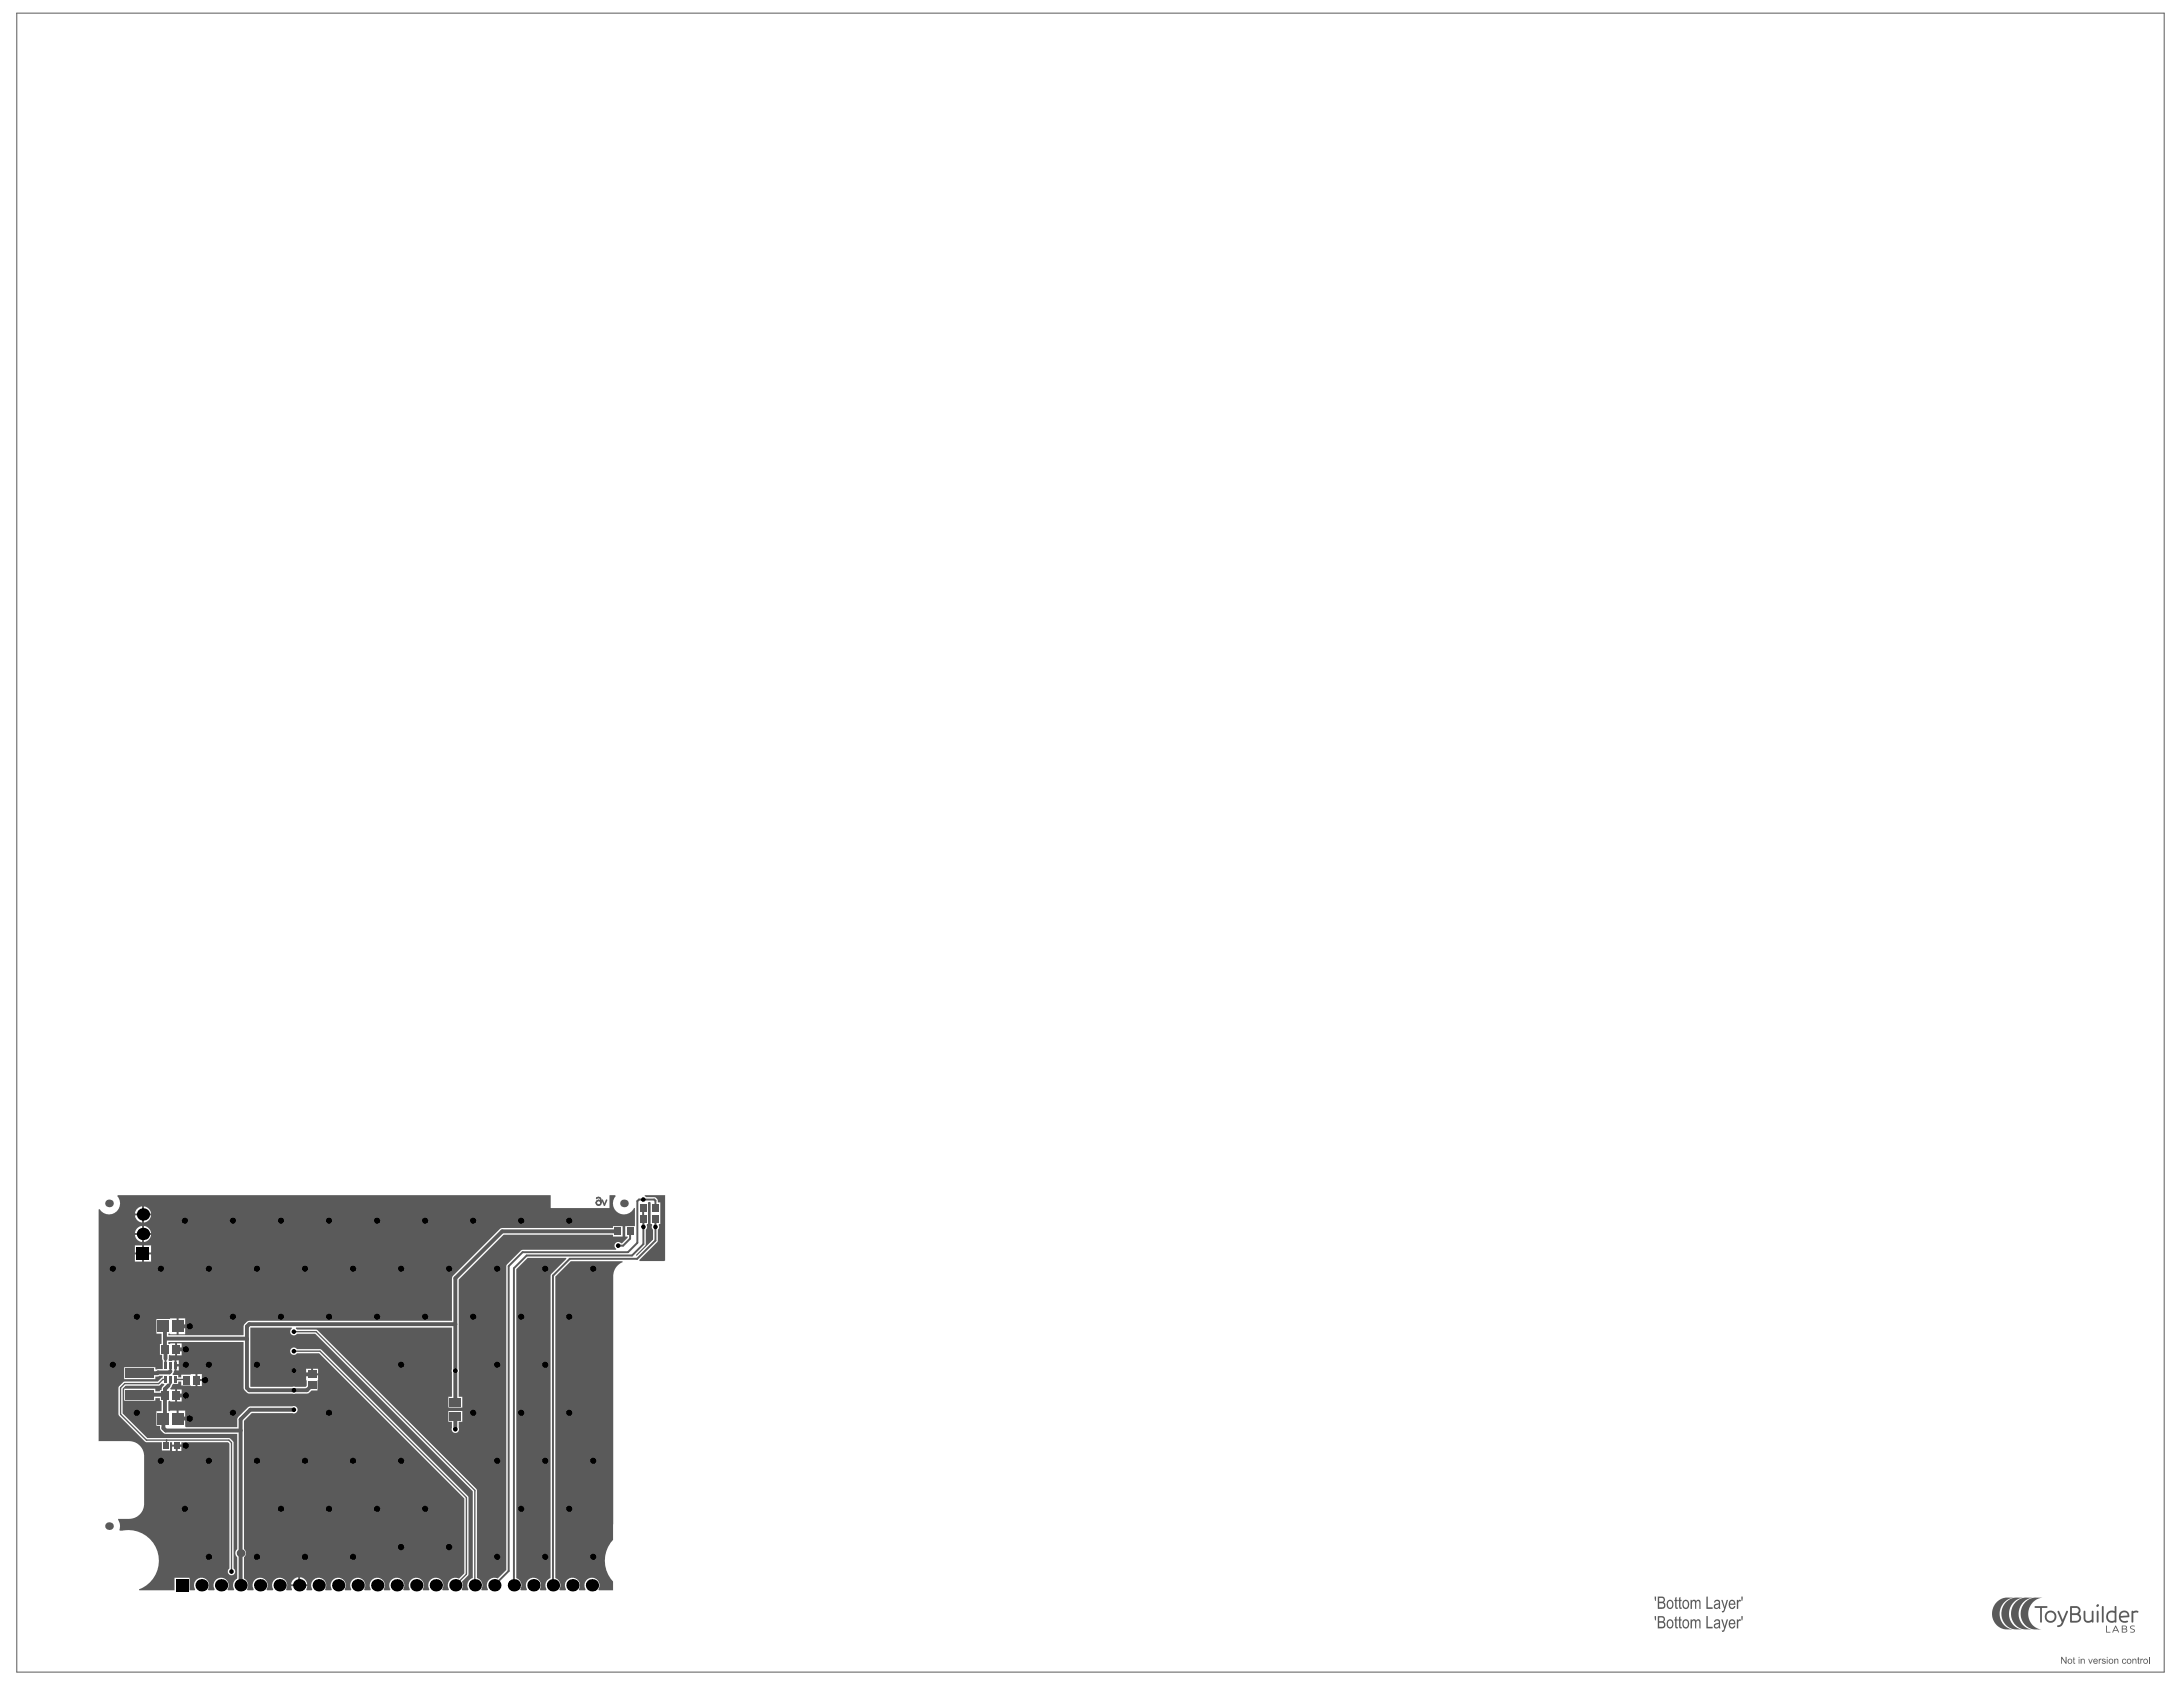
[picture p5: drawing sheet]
<svg xmlns="http://www.w3.org/2000/svg" width="279mm" height="216mm" viewBox="0 0 279 216" stroke-linecap="round" stroke-linejoin="round" font-family="sans-serif">
<g fill="#5a5a5a">
<path d="M255.6 205l.4-.3 .5-.2h1.3l-.7 .1-.6 .5-.4 .6-.2 .8 .1 .7 .4 .7 .5 .4 .8 .2h-1l-.5-.1-.5-.3-.5-.5-.2-.6v-.7l.2-.7z"/>
<path d="M259.2 205l.4-.3 .5-.2h1.3l-.6 .2-.6 .4-.5 .6-.1 .8 .1 .7 .4 .7 .5 .4 .7 .2h-1l-.4-.1-.6-.3-.4-.5-.2-.6-.1-.7 .2-.7z"/>
<path d="M258 205l.4-.3 .5-.2h1.3l-.7 .2-.6 .4-.4 .6-.1 .8 .1 .7 .3 .7 .6 .4 .7 .2h-1l-.5-.1-.5-.3-.4-.5-.3-.6v-.7l.2-.7z"/>
<path d="M256.8 205l.4-.3 .5-.2h1.3l-.7 .2-.6 .4-.4 .6-.2 .8 .1 .7 .4 .7 .6 .4 .7 .2h-1l-.5-.1-.5-.3-.5-.5-.2-.6v-.7l.2-.7z"/>
<path d="M260.4 205.6l1.5-.1a.14 .14 0 0 1 .2 .2 .12 .12 0 0 1-.2 .1h-.6v1.7a.12 .12 0 0 1-.1 .2 .12 .12 0 0 1-.1-.2v-1.7h-.6z"/>
<path d="M272.7 208.1l.2-.1 .3 .1h-.3l-.2 .1 .1 .2 .3 .1a.27 .27 0 0 1 .1 .4 .27 .27 0 0 1-.4 0l-.2-.1h.4l.1-.1-.4-.3z"/>
<path d="M272.8 206.2h.8a.16 .16 0 0 1 0 .2 .16 .16 0 0 1-.2 0l-.4 .1v1a.12 .12 0 0 1-.1 .2 .12 .12 0 0 1-.1-.2z"/>
<path d="M266.7 206.2h.2v.9a.43 .43 0 0 0 .3 .4 .43 .43 0 0 0 .5-.3v-.9a.12 .12 0 0 1 .1-.2 .12 .12 0 0 1 .1 .2v1.3l-.1 .1-.1-.2a.64 .64 0 0 1-1-.4z"/>
<path d="M269 205.6l.2-.1v.2v1.8a.12 .12 0 0 1-.1 .2 .12 .12 0 0 1-.1-.2z"/>
<path d="M263.4 206.2h.1l.5 1.1 .5-1.1h.2l-.7 1.6a.49 .49 0 0 1-.7 .3v-.1l.4-.1 .2-.3-.6-1.3z"/>
<path d="M269.6 208.1h.1v.7h.4v.1h-.5z"/>
<path d="M268.4 206.2h.2v1.3a.12 .12 0 0 1-.1 .2 .12 .12 0 0 1-.1-.2z"/>
<path d="M270.7 208.1h.1l.4 .8-.2-.2h-.4l-.2 .2zM270.8 208.2l-.2 .4h.4z"/>
<path d="M261.7 206.9a.77 .77 0 0 1 1.5 0 .77 .77 0 0 1-1.5 0zM261.9 206.9a.55 .55 0 0 0 1.1 0 .55 .55 0 0 0-1.1 0z"/>
<path d="M269.8 206.3a.84 .84 0 0 1 .8-.1l.1-.6 .1-.1 .1 .1v1.9l-.1 .2-.1-.1a.79 .79 0 0 1-1-.2 .79 .79 0 0 1 .1-1.1zM269.9 206.5a.57 .57 0 0 0 0 .8 .57 .57 0 0 0 .7 .1v-1a.66 .66 0 0 0-.7 .1z"/>
<path d="M265 205.6l.7-.1a.56 .56 0 0 1 .6 .4 .56 .56 0 0 1-.2 .7 .6 .6 0 0 1 .2 .6 .6 .6 0 0 1-.6 .5l-.7-.1zM265.2 205.8v.7h.5a.34 .34 0 0 0 .4-.4 .34 .34 0 0 0-.4-.3zM265.2 206.7v.7h.5a.37 .37 0 0 0 .4-.3 .37 .37 0 0 0-.4-.4z"/>
<path d="M271.6 208.1l.4-.1a.24 .24 0 0 1 .2 .2 .24 .24 0 0 1-.1 .3 .25 .25 0 0 1 .2 .3 .25 .25 0 0 1-.3 .1h-.4zM271.7 208.1v.3h.3l.1-.1-.1-.2zM271.7 208.5v.3h.3a.16 .16 0 0 0 .2-.1 .16 .16 0 0 0-.2-.2z"/>
<path d="M271.4 206.3a.63 .63 0 0 1 .8-.1 .63 .63 0 0 1 .3 .8h-1.1a.59 .59 0 0 0 .9 .4 .14 .14 0 0 1 0 .2 .14 .14 0 0 1-.1 .1 .79 .79 0 0 1-.9-.4 .79 .79 0 0 1 .1-1zM271.5 206.5l-.1 .3h.9a.44 .44 0 0 0-.3-.5 .44 .44 0 0 0-.5 .2z"/>
<circle cx="268.5" cy="205.5" r=".18"/>
</g>
<path d="M2.1 1.7h274.9v212.3h-274.9z" fill="none" stroke="#5a5a5a" stroke-width=".13"/>
<g fill="#5a5a5a">
<path d="M263.8 212h.1l.5 .7v-.7h.1v.9h-.1l-.5-.7v.7h-.1z"/>
<path d="M265.4 212.1h.1v.2h.1v.1h-.1v.4h.1l-.1 .1h-.1v-.5h-.1z"/>
<path d="M266.3 212.3l.1 .1 .2-.1a.23 .23 0 0 1 .2 .2v.4h-.1v-.4a.15 .15 0 0 0-.1-.1 .15 .15 0 0 0-.2 .2v.3h-.1z"/>
<path d="M267.3 212.3h.1l.1 .5 .2-.5h.1l-.2 .6h-.1z"/>
<path d="M268.6 212.3h.1v.1l.2-.1v.1a.14 .14 0 0 0-.1 0 .14 .14 0 0 0-.1 .2v.3h-.1z"/>
<path d="M269.1 212.3h.3l.1 .1h-.1a.13 .13 0 0 0-.2-.1 .13 .13 0 0 0-.1 .2 .13 .13 0 0 0 .2 0v.1a.21 .21 0 0 1 .2 .3 .21 .21 0 0 1-.4 0l-.1-.2 .2 .1a.11 .11 0 0 0 .2 0 .11 .11 0 0 0-.1-.1l-.3-.2z"/>
<path d="M270.6 212.3l.1 .1 .2-.1a.23 .23 0 0 1 .2 .2v.4h-.1v-.4a.15 .15 0 0 0-.1-.1 .15 .15 0 0 0-.2 .2v.3h-.1z"/>
<path d="M271.7 212.3h.3l.1 .2h-.1v-.1a.22 .22 0 0 0-.3 .2 .22 .22 0 0 0 .3 .2l.1-.1-.2 .2-.3-.1v-.3z"/>
<path d="M272.9 212.3l.1 .1 .3-.1 .1 .1v.5h-.1v-.4a.14 .14 0 0 0-.1-.1 .14 .14 0 0 0-.2 .1v.4h-.1z"/>
<path d="M273.6 212.1h.1v.2h.1l-.1 .1v.4h.1v.1l-.2-.1v-.4h-.1z"/>
<path d="M273.9 212.3h.1v.1l.2-.1h.1l-.1 .1a.14 .14 0 0 0-.1 0 .14 .14 0 0 0-.1 .2v.3h-.1z"/>
<path d="M275 212h.1v.9h-.1z"/>
<path d="M211.8 204.3h.2l-.1 .6h-.1z"/>
<path d="M214.4 204.5l.2-.1v.4h.1v.1h-.1v.8h.1l.1 .2h-.1a.25 .25 0 0 1-.3-.3v-.7h-.1z"/>
<path d="M214.9 204.5l.2-.1v.4h.1v.1h-.1v.8h.1l.1 .2h-.1a.24 .24 0 0 1-.3-.1 .24 .24 0 0 1 0-.2v-.7h-.1z"/>
<path d="M216.4 204.8h.1l.1 .1 .1-.1 .2-.1 .2 .2 .1-.1h.3l.2 .2v.9h-.2v-.7a.22 .22 0 0 0-.2-.3 .22 .22 0 0 0-.2 .3v.7h-.1l-.1-.8a.21 .21 0 0 0-.3-.2 .21 .21 0 0 0 0 .4v.6h-.2z"/>
<path d="M218.4 204.3h.2v1.4h.6v.2h-.8z"/>
<path d="M220.3 204.8h.2l.2 .9 .3-.9h.2l-.5 1.5-.3 .1v-.2a.23 .23 0 0 0 .3-.3z"/>
<path d="M222.3 204.8h.1v.1a.22 .22 0 0 1 .2-.2 .22 .22 0 0 1 .2 .1v.2a.23 .23 0 0 0-.3 0 .23 .23 0 0 0 0 .3v.6h-.2z"/>
<path d="M222.9 204.3h.1v.6h-.1z"/>
<path d="M211.8 206.8h.2l-.1 .6h-.1z"/>
<path d="M214.4 207l.2-.1v.4h.1v.1h-.1v.8h.1l.1 .2h-.1a.25 .25 0 0 1-.3-.4v-.6h-.1z"/>
<path d="M214.9 207l.2-.1v.4h.1v.1h-.1v.8h.1l.1 .2h-.1a.24 .24 0 0 1-.3-.1 .24 .24 0 0 1 0-.3v-.6h-.1z"/>
<path d="M216.4 207.3h.1l.1 .1 .1-.1 .2-.1 .2 .2 .1-.1h.3l.2 .2v.9h-.2v-.7a.22 .22 0 0 0-.2-.3 .22 .22 0 0 0-.2 .3v.7h-.1l-.1-.8a.21 .21 0 0 0-.3-.2 .21 .21 0 0 0 0 .4v.6h-.2z"/>
<path d="M218.4 206.8h.2v1.4h.6v.2h-.8z"/>
<path d="M220.3 207.3h.2l.2 .9 .3-.9h.2l-.5 1.4-.3 .1v-.2a.23 .23 0 0 0 .3-.2z"/>
<path d="M222.3 207.3h.1v.1a.22 .22 0 0 1 .2-.2 .22 .22 0 0 1 .2 .1v.2a.23 .23 0 0 0-.3 0 .23 .23 0 0 0 0 .3v.6h-.2z"/>
<path d="M222.9 206.8h.1v.6h-.1z"/>
<path d="M82.5 153h2.6v8.3l-.1 .1h-3.1l-.1-.1 2.4-2.4v-1.5a.45 .45 0 0 0 .1-.6l.1-.2h.1v-2.7h-.3a.57 .57 0 0 0-.5-.7h-1l-.2-.1z"/>
<path d="M82.9 153.9l.1-.1 .3 .1v2.7h.1l.1 .2a.45 .45 0 0 0 .1 .6v1.2l-2.1 2.1-.1-.1 1.2-1.3 .1-1.9a.45 .45 0 0 0 .1-.6l.1-.2z"/>
<path d="M71.1 163.4l2-2h6.6v.1a1.91 1.91 0 0 0-1.2 1.8v33.8a3.9 3.9 0 0 0 0 5.3v1.1h-1.8l-.1-.1a.97 .97 0 0 0-.8-1.5 .97 .97 0 0 0-.8 1.5l-.1 .1h-.7l-.1-.1a.97 .97 0 0 0-.8-1.5 .97 .97 0 0 0-.8 1.5l-.1 .1h-.7l-.1-.1a.95 .95 0 0 0-.5-1.4z"/>
<path d="M66.1 162.4l1.4-1.4h4.9l.1 .1-1.9 1.9-.1 .3v38.7a.95 .95 0 0 0-.5 1.4l-.1 .1h-.7l-.1-.1a.97 .97 0 0 0-.8-1.5 .97 .97 0 0 0-.8 1.5l-.1 .1h-.7l-.1-.1a.95 .95 0 0 0-.5-1.4z"/>
<path d="M264.7 212.6a.22 .22 0 0 0 .4 0 .22 .22 0 0 0-.4 0zM264.6 212.6a.35 .35 0 0 1 .7 0 .35 .35 0 0 1-.7 0z"/>
<path d="M266 212h.1v.2h-.1zM266 212.3h.1v.6h-.1z"/>
<path d="M268.1 212.4l-.1 .1h.4a.17 .17 0 0 0-.1-.1 .17 .17 0 0 0-.2 0zM268 212.3h.3l.1 .1 .1 .2h-.5l.1 .2 .4-.1-.1 .2h-.2l-.2-.1-.1-.2z"/>
<path d="M269.6 212h.1v.2h-.1zM269.6 212.3h.1v.6h-.1z"/>
<path d="M270 212.6a.22 .22 0 0 0 .4 0 .22 .22 0 0 0-.4 0zM269.9 212.6a.33 .33 0 0 1 .6 0 .33 .33 0 0 1-.6 0z"/>
<path d="M272.3 212.6a.22 .22 0 0 0 .4 0 .22 .22 0 0 0-.4 0zM272.2 212.6a.33 .33 0 0 1 .6 0 .33 .33 0 0 1-.6 0z"/>
<path d="M274.5 212.4l-.1 .3a.21 .21 0 0 0 .3 0 .21 .21 0 0 0 .1-.2 .21 .21 0 0 0-.3-.1zM274.3 212.6a.32 .32 0 0 1 .6 0 .32 .32 0 0 1-.6 0z"/>
<path d="M212.4 204.5v.5l.5-.1v-.2l-.1-.2zM212.4 205.2v.5h.3a.26 .26 0 0 0 .3-.3 .26 .26 0 0 0-.3-.2zM212.2 204.3l.7 .1 .2 .3v.2a.15 .15 0 0 0-.1 .2 .15 .15 0 0 0 .1 .1l.1 .4-.2 .3h-.8z"/>
<path d="M213.6 205l-.1 .5 .1 .2 .2 .1 .2-.2v-.5l-.2-.2zM213.4 204.9l.4-.2 .3 .2 .1 .6-.3 .4h-.3l-.2-.3-.1-.3z"/>
<path d="M215.6 205l-.1 .2v.3l.2 .3h.1l.2-.2v-.4l-.2-.3zM215.4 204.9l.3-.2 .4 .2 .1 .5-.1 .4-.2 .1h-.2l-.3-.1-.1-.3z"/>
<path d="M219.5 205.5a.23 .23 0 0 0 .3 .3 .23 .23 0 0 0 .2-.3v-.2zM219.5 204.8l.2-.1a.33 .33 0 0 1 .4 .5l.1 .7h-.2v-.1l-.3 .1h-.2l-.1-.4 .1-.2h.2a.21 .21 0 0 0 .2-.1 .21 .21 0 0 0 .1-.2l-.4-.1-.1 .2h-.1z"/>
<path d="M221.5 205l-.1 .2h.5l-.1-.3zM221.4 204.9l.2-.2 .2 .1 .2 .1 .1 .2v.3h-.7l.2 .3a.27 .27 0 0 0 .3-.2l.2 .1-.3 .3h-.2l-.3-.1-.1-.6z"/>
<path d="M212.4 207v.5l.5-.1v-.2l-.1-.2zM212.4 207.7v.5h.3a.26 .26 0 0 0 .3-.3 .26 .26 0 0 0-.3-.2zM212.2 206.8l.7 .1 .2 .3v.2a.15 .15 0 0 0-.1 .2 .15 .15 0 0 0 .1 .1l.1 .4-.2 .2-.8 .1z"/>
<path d="M213.6 207.5l-.1 .5 .1 .2 .2 .1 .2-.3v-.4l-.2-.2zM213.4 207.4l.4-.2 .3 .2 .1 .6-.3 .4h-.3l-.2-.3-.1-.3z"/>
<path d="M215.6 207.5l-.1 .2v.3l.2 .2 .1 .1 .2-.2v-.4l-.2-.3zM215.4 207.4l.3-.2 .4 .2 .1 .5-.1 .3-.2 .2h-.2l-.3-.1-.1-.3z"/>
<path d="M219.5 207.9v.1a.23 .23 0 0 0 .3 .3 .23 .23 0 0 0 .2-.3v-.2zM219.5 207.3l.2-.1a.33 .33 0 0 1 .4 .5l.1 .7h-.2v-.2l-.3 .2h-.2l-.1-.4 .1-.2h.2a.21 .21 0 0 0 .2-.1 .21 .21 0 0 0 .1-.2l-.4-.1-.1 .2h-.1z"/>
<path d="M221.5 207.5l-.1 .2h.5l-.1-.3zM221.4 207.4l.2-.2 .2 .1 .2 .1 .1 .2v.3h-.7l.2 .3a.27 .27 0 0 0 .3-.2l.2 .1-.3 .3h-.2l-.3-.2-.1-.5z"/>
<path d="M12.6 154.8l.1-.1 .3 .3a1.41 1.41 0 0 0 1.9 0 1.41 1.41 0 0 0 .1-1.9l.1-.1h55.4v1.6h7.5v-1.6h.7l.1 .1-.2 .2a1.41 1.41 0 0 0 .6 2 1.41 1.41 0 0 0 1.9-.7h.2v2.3h-1.3v1.4h.3v.1l-.7 .7h-.1a.47 .47 0 0 0-.7 0 .47 .47 0 0 0 .1 .7v.1h-12l-.2 .1-1.9 1.9v39l-1.1 1.1h-.1a.96 .96 0 0 0-1.1 .3 .96 .96 0 0 0 0 1.1l-.1 .1h-.7l-.1-.1 .1-.1a.96 .96 0 0 0-.7-1.3v-11.3v-.1l-20.4-20.4h-.1h-2.5l-.1-.2v-.1h19.9v8.9h-.4v1.3h1.8v-1.3h-.5v-15l5.8-5.8h14v.3h1.2v-1.4h-1.2v.3h-14.4l-6.2 6.2-.1 5.6h-25.9a.96 .96 0 0 0-.7 .8v1.1h-9.7v-.2l1.1 .1v-2.1l-2.6 .1v1.9h.7v1.3h-.2v1.4h.3v.5l.1 .2-.1 1.1-.8 .1-.1-.1v-.2h-4v1.5h4v-.3l.5-.1h.4v.2l-.6 .5h-4.3l-.7 .6v.2v3.4v.2l3.4 3.4h2.1v1h1.1v-1h.2v.3h1.2v-.3h6l.2 .2v15.9a.48 .48 0 0 0-.1 .7 .48 .48 0 0 0 .7 0 .48 .48 0 0 0-.1-.7v-16.2l-.6-.5h-10.4l-3.2-3.1v-3.2l.4-.4h4.2l.4-.3 .3 .1v.1l-.3 .4v.3h-.2v.2h-.6v-.4h-4v1.6h4v-.4h.6v.4h.2v1.3h-.7v1.9h.5a.92 .92 0 0 0 .7 1h9.2v14.8l-.3 .4 .1 .3 .2 .3v2.7a.95 .95 0 0 0-.4 1.4l-.1 .1h-.7l-.1-.1 .1-.1a.97 .97 0 0 0-1-1.4 .97 .97 0 0 0-.7 1.5l-.1 .1h-.7l-.1-.1 .1-.1a.97 .97 0 0 0-1-1.4 .97 .97 0 0 0-.7 1.5l-.1 .1h-.6v-1.6h-2v1.6h-4.5v-.1l.4-.2a3.9 3.9 0 0 0 1.9-4.7 3.9 3.9 0 0 0-4.4-2.6h-.4v-.1a1.32 1.32 0 0 0-.2-1.3l.1-.1h1.3a1.92 1.92 0 0 0 1.9-1.9v-6.2a1.92 1.92 0 0 0-1.9-1.9h-3.9zM18.4 154.4v.9h.9a1.04 1.04 0 0 0-.9-.9zM17.5 154.8l-.2 .5h.9v-.9l-.3 .1zM18.4 155.5v1a1.04 1.04 0 0 0 .9-1zM17.3 155.5v.1a1.04 1.04 0 0 0 .9 .9v-1zM18.4 156.9v.9h.9a1.04 1.04 0 0 0-.9-.9zM17.5 157.3l-.2 .5h.9v-.9l-.3 .1zM18.4 158v1a1.04 1.04 0 0 0 .9-1zM17.3 158v.1a1.04 1.04 0 0 0 .9 .9v-1zM18.4 159.4v.9h.9v-.9zM17.3 159.4v.9h.9v-.9zM18.4 160.5v1h.9v-1zM17.3 160.5v1h.9v-1zM22.9 168.7v.9h.8v-.9zM22.9 169.9v.9h.8v-.9zM57.4 180.6v1.4h.4v.7a.47 .47 0 0 0 .5 .7 .47 .47 0 0 0 .4-.7v-.7h.5v-1.4zM22.7 185.1v.6h.5v-.6zM22 185.1v.6h.5v-.6z"/>
<path d="M21.5 171.7h9.7v5.9a.96 .96 0 0 0 .7 .8h7.4l.3-.2 .3-.2h.7l.1-2h-1.5l.1 1.3-.2 .2-7.1-.1v-7.5h5.3v.1a.48 .48 0 0 0 0 .8 .48 .48 0 0 0 .7-.1h2.3l20.2 20.2v11.1h-.1a.96 .96 0 0 0-.4 1.4l-.1 .1h-.7l-.1-.1 .1-.1a.92 .92 0 0 0-.1-.9l.8-.7 .1-.2v-9.8l-.1-.2-18.8-18.8h-.1h-3a.48 .48 0 0 0-.7-.1 .48 .48 0 0 0 0 .7 .48 .48 0 0 0 .7-.1h2.8l18.6 18.6v9.6l-.7 .6a.96 .96 0 0 0-1.1 .2 .96 .96 0 0 0-.1 1.2l-.1 .1h-.7l-.1-.1 .1-.1a.97 .97 0 0 0-1-1.4 .97 .97 0 0 0-.7 1.5l-.1 .1h-.7l-.1-.1 .1-.1a.97 .97 0 0 0-1-1.4 .97 .97 0 0 0-.7 1.5l-.1 .1h-.7l-.1-.1 .1-.1a.97 .97 0 0 0-1-1.4 .97 .97 0 0 0-.7 1.5l-.1 .1h-.7l-.1-.1 .1-.1a.97 .97 0 0 0-1-1.4 .97 .97 0 0 0-.7 1.5l-.1 .1h-.7l-.1-.1 .1-.1a.97 .97 0 0 0-1-1.4 .97 .97 0 0 0-.7 1.5l-.1 .1h-.7l-.1-.1 .1-.1a.97 .97 0 0 0-1-1.4 .97 .97 0 0 0-.7 1.5l-.1 .1h-.7l-.1-.1 .1-.1a.97 .97 0 0 0-1-1.4 .97 .97 0 0 0-.7 1.5l-.1 .1h-.6l-.1-.1 .1-.4h-2l.1 .4-.1 .1h-.6l-.1-.1 .1-.1a.97 .97 0 0 0-1-1.4 .97 .97 0 0 0-.7 1.5l-.1 .1h-.7l-.1-.1 .1-.1a.97 .97 0 0 0-1-1.4 .97 .97 0 0 0-.7 1.5l-.1 .1h-.7l-.1-.1 .1-.1a.96 .96 0 0 0-.5-1.3v-2.7l.3-.4-.1-.4-.2-.2v-16.5l1-.9h5.2a.47 .47 0 0 0 .7-.5 .47 .47 0 0 0-.7-.4h-5.5l-1.5 1.5v1.1h-6.6h-.1v-.9h-1v-.2h-.1v-1l-1.1 .1v-1.2l.1-.1 .8 .1v-1.6h-.6v-.1l.3-.6h.7v-.3h.4v.5l1.8 .1v-1.5h-1.8v.4h-.4v-.3h-.7v-.2l.2-.4v-1.3l-.7 .1v-.1l.1-.7 .7 .1v-1.6l-.9 .1zM22.7 171.9v.7h.6v-.7zM22.7 172.8v.7h.6v-.7zM22.6 174.1v.5h.3v-.5zM22.6 174.9v.5h.3v-.5zM40.1 175.2v.6h.6v-.6zM39.2 175.2v.6h.6v-.6zM25.3 175.9v.6h.5v-.6zM25.3 176.7v.7h.5v-.7zM22.7 177.8v.7h.6v-.7zM22.7 178.7v.7h.6v-.7zM22.9 180.5v.9h.8v-.9zM38.4 201.8v1l.9-.1a1.04 1.04 0 0 0-.9-.9zM37.5 202.2l-.2 .6h.9v-1l-.3 .1z"/>
</g>
<path d="M80.6 157.6v.9l-.9 .9h-.6M82.3 154.6v2.4l.1 .1M82.3 157.2v2l-1.4 1.5h-13.5l-1.6 1.6v40.6M83.9 156v2.8l-2.3 2.3h-8.7l-2.1 2.2v39.6M83.9 154.6v-.9l-.2-.2h-1.9l-.2 .2v5.4l-1.2 1.2h-13.5l-1.8 1.7v39.1l-1.8 1.8M23.1 174.7h-.6M25 176.6h1.2M26.2 176.6h.1M22.5 185h1.3" fill="none" stroke="#5a5a5a" stroke-width=".25"/>
<path d="M79.1 157.6h-14.8l-6 6v16M23.8 174.7h-.7M37.6 175.4h.8l.5 .5h1M39.9 177.3l-.6 .6h-7.4M58.3 169.5h-26.4l-.3 .3v1.6M20.9 181.5v1.3l.3 .3h9.6M30.8 181.7v17.1M32 180.4h5.6" fill="none" stroke="#5a5a5a" stroke-width=".5"/>
<path d="M21.2 176.5h-.4l-.5 .6h-4.3l-.6 .5v3.4l3.3 3.3h10.6l.3 .3v16.5M37.6 172.9h3.4l18.7 18.8v9.8l-1.4 1.4M37.6 170.4h2.9M21.3 184.3v.7" fill="none" stroke="#5a5a5a" stroke-width=".17"/>
<circle cx="37.6" cy="177.9" r=".25" fill="#5a5a5a"/>
<path d="M17.9 178.5h3.1l.1 .1M20.9 169.7l.2 .2 .1 4M21.1 171.3h10.4l.1 .1v6.2l.3 .3M21.6 177.3l-.5 .5v3.5M21.8 175.5l-.1 .1h-1.5l-.1 .1h-2.2M22.5 178.6h1.3M22.5 172.7h1.3M22.7 169.7h1.6M22.7 181.5h1.6M30.8 198.8v4.1M32 180.4l-1.2 1.3M58.3 181.1v1.8" fill="none" stroke="#5a5a5a" stroke-width=".5"/>
<path d="M22.5 176.5h1.3l.1 .1M40.5 170.4l20.3 20.3v12.2" fill="none" stroke="#5a5a5a" stroke-width=".17"/>
<path d="M21.2 173.9v.8M21.8 174.7v.8M21.8 176.5v.6l-.2 .2M21.1 181.3l-.2 .2" fill="none" stroke="#5a5a5a" stroke-width=".25"/>
<g fill="none" stroke="#5a5a5a" stroke-width=".2">
<path d="M76.4 153.4a.29 .29 0 0 1 .4-.1l.1 .6M77.1 153.6l.3 .6 .2-.6"/>
<circle cx="76.6" cy="153.9" r=".31"/>
</g>
<g fill="#000">
<circle cx="18.3" cy="157.9" r=".79"/>
<circle cx="18.3" cy="155.4" r=".79"/>
<circle cx="23.7" cy="156.2" r=".39"/>
<circle cx="29.8" cy="156.2" r=".39"/>
<circle cx="36" cy="156.2" r=".39"/>
<circle cx="42.1" cy="156.2" r=".39"/>
<circle cx="48.3" cy="156.2" r=".39"/>
<circle cx="54.4" cy="156.2" r=".39"/>
<circle cx="60.6" cy="156.2" r=".39"/>
<circle cx="66.7" cy="156.2" r=".39"/>
<circle cx="72.9" cy="156.2" r=".39"/>
<circle cx="79.1" cy="159.4" r=".3"/>
<circle cx="82.3" cy="153.5" r=".3"/>
<circle cx="82.3" cy="157" r=".3"/>
<circle cx="83.9" cy="157" r=".3"/>
<circle cx="14.4" cy="162.4" r=".39"/>
<circle cx="14.4" cy="174.7" r=".39"/>
<circle cx="17.5" cy="168.5" r=".39"/>
<circle cx="20.6" cy="162.4" r=".39"/>
<circle cx="23.8" cy="172.7" r=".39"/>
<circle cx="23.8" cy="178.6" r=".39"/>
<circle cx="23.8" cy="174.7" r=".39"/>
<circle cx="24.3" cy="169.7" r=".39"/>
<circle cx="26.2" cy="176.6" r=".39"/>
<circle cx="26.7" cy="162.4" r=".39"/>
<circle cx="26.7" cy="174.7" r=".39"/>
<circle cx="29.8" cy="168.5" r=".39"/>
<circle cx="32.9" cy="162.4" r=".39"/>
<circle cx="32.9" cy="174.7" r=".39"/>
<circle cx="36" cy="168.5" r=".39"/>
<circle cx="37.6" cy="175.4" r=".3"/>
<circle cx="37.6" cy="172.9" r=".3"/>
<circle cx="37.6" cy="170.4" r=".3"/>
<circle cx="37.6" cy="177.9" r=".3"/>
<circle cx="39" cy="162.4" r=".39"/>
<circle cx="42.1" cy="168.5" r=".39"/>
<circle cx="45.2" cy="162.4" r=".39"/>
<circle cx="48.3" cy="168.5" r=".39"/>
<circle cx="51.3" cy="162.4" r=".39"/>
<circle cx="51.3" cy="174.7" r=".39"/>
<circle cx="54.4" cy="168.5" r=".39"/>
<circle cx="57.5" cy="162.4" r=".39"/>
<circle cx="58.3" cy="175.4" r=".3"/>
<circle cx="60.6" cy="168.5" r=".39"/>
<circle cx="63.6" cy="162.4" r=".39"/>
<circle cx="63.6" cy="174.7" r=".39"/>
<circle cx="66.7" cy="168.5" r=".39"/>
<circle cx="69.8" cy="162.4" r=".39"/>
<circle cx="69.8" cy="174.7" r=".39"/>
<circle cx="72.9" cy="168.5" r=".39"/>
<circle cx="75.9" cy="162.4" r=".39"/>
<circle cx="17.5" cy="180.8" r=".39"/>
<circle cx="20.6" cy="187" r=".39"/>
<circle cx="23.7" cy="193.1" r=".39"/>
<circle cx="23.8" cy="185" r=".39"/>
<circle cx="24.3" cy="181.5" r=".39"/>
<circle cx="26.7" cy="199.2" r=".39"/>
<circle cx="26.7" cy="187" r=".39"/>
<circle cx="29.8" cy="180.8" r=".39"/>
<circle cx="32.9" cy="199.2" r=".39"/>
<circle cx="32.9" cy="187" r=".39"/>
<circle cx="36" cy="193.1" r=".39"/>
<circle cx="37.6" cy="180.4" r=".3"/>
<circle cx="39" cy="199.2" r=".39"/>
<circle cx="39" cy="187" r=".39"/>
<circle cx="42.1" cy="180.8" r=".39"/>
<circle cx="42.1" cy="193.1" r=".39"/>
<circle cx="45.2" cy="199.2" r=".39"/>
<circle cx="45.2" cy="187" r=".39"/>
<circle cx="48.3" cy="193.1" r=".39"/>
<circle cx="51.3" cy="198" r=".39"/>
<circle cx="51.3" cy="187" r=".39"/>
<circle cx="54.4" cy="193.1" r=".39"/>
<circle cx="57.5" cy="198" r=".39"/>
<circle cx="58.3" cy="182.9" r=".3"/>
<circle cx="60.6" cy="180.8" r=".39"/>
<circle cx="63.6" cy="199.2" r=".39"/>
<circle cx="63.6" cy="187" r=".39"/>
<circle cx="66.7" cy="180.8" r=".39"/>
<circle cx="66.7" cy="193.1" r=".39"/>
<circle cx="69.8" cy="199.2" r=".39"/>
<circle cx="69.8" cy="187" r=".39"/>
<circle cx="72.9" cy="180.8" r=".39"/>
<circle cx="72.9" cy="193.1" r=".39"/>
<circle cx="75.9" cy="199.2" r=".39"/>
<circle cx="75.9" cy="187" r=".39"/>
<circle cx="25.8" cy="202.9" r=".79"/>
<circle cx="28.3" cy="202.9" r=".79"/>
<circle cx="29.6" cy="201.1" r=".3"/>
<circle cx="30.8" cy="202.9" r=".79"/>
<circle cx="33.3" cy="202.9" r=".79"/>
<circle cx="35.8" cy="202.9" r=".79"/>
<circle cx="38.3" cy="202.9" r=".79"/>
<circle cx="40.8" cy="202.9" r=".79"/>
<circle cx="43.3" cy="202.9" r=".79"/>
<circle cx="45.8" cy="202.9" r=".79"/>
<circle cx="48.3" cy="202.9" r=".79"/>
<circle cx="50.8" cy="202.9" r=".79"/>
<circle cx="53.3" cy="202.9" r=".79"/>
<circle cx="55.8" cy="202.9" r=".79"/>
<circle cx="58.3" cy="202.9" r=".79"/>
<circle cx="60.8" cy="202.9" r=".79"/>
<circle cx="63.3" cy="202.9" r=".79"/>
<circle cx="65.8" cy="202.9" r=".79"/>
<circle cx="68.3" cy="202.9" r=".79"/>
<circle cx="70.8" cy="202.9" r=".79"/>
<circle cx="73.3" cy="202.9" r=".79"/>
<circle cx="75.8" cy="202.9" r=".79"/>
</g>
<g fill="#000">
<path d="M17.5 159.6h1.6v1.6h-1.6z" fill-rule="evenodd"/>
<path d="M22.5 202.1h1.6v1.6h-1.6z" fill-rule="evenodd"/>
</g>
<g fill="#5a5a5a">
<path d="M80.2 157.1h.9v1h-.9z" fill-rule="evenodd"/>
<path d="M78.6 157.1h.9v1h-.9z" fill-rule="evenodd"/>
<path d="M20.9 184.6h.7v.9h-.7z" fill-rule="evenodd"/>
<path d="M22.3 184.6h.7v.9h-.7z" fill-rule="evenodd"/>
<path d="M23.4 176.1h.9v1h-.9z" fill-rule="evenodd"/>
<path d="M24.7 176.1h.9v1h-.9z" fill-rule="evenodd"/>
<path d="M57.6 180.7h1.4v1.1h-1.4z" fill-rule="evenodd"/>
<path d="M57.6 178.9h1.4v1.1h-1.4z" fill-rule="evenodd"/>
<path d="M21 176.1h.4v.8h-.4z" fill-rule="evenodd"/>
<path d="M21.7 176.1h.3v.8h-.3z" fill-rule="evenodd"/>
<path d="M22.3 176.1h.3v.8h-.3z" fill-rule="evenodd"/>
<path d="M22.3 174.3h.3v.8h-.3z" fill-rule="evenodd"/>
<path d="M21.7 174.3h.3v.8h-.3z" fill-rule="evenodd"/>
<path d="M21 174.3h.4v.8h-.4z" fill-rule="evenodd"/>
<path d="M20.6 178.1h1v1h-1z" fill-rule="evenodd"/>
<path d="M22.1 178.1h.9v1h-.9z" fill-rule="evenodd"/>
<path d="M22 180.8h1.4v1.5h-1.4z" fill-rule="evenodd"/>
<path d="M20.2 180.8h1.4v1.5h-1.4z" fill-rule="evenodd"/>
<path d="M20.6 172.2h1v1h-1z" fill-rule="evenodd"/>
<path d="M22.1 172.2h.9v1h-.9z" fill-rule="evenodd"/>
<path d="M16.1 175.2h3.6v1.1h-3.6z" fill-rule="evenodd"/>
<path d="M16.1 177.9h3.6v1.2h-3.6z" fill-rule="evenodd"/>
<path d="M22 169h1.4v1.5h-1.4z" fill-rule="evenodd"/>
<path d="M20.2 169h1.4v1.5h-1.4z" fill-rule="evenodd"/>
<path d="M39.4 176.8h1.1v1h-1.1z" fill-rule="evenodd"/>
<path d="M39.4 175.4h1.1v1h-1.1z" fill-rule="evenodd"/>
<path d="M81.9 154.1h.9v.9h-.9z" fill-rule="evenodd"/>
<path d="M83.4 154.1h.9v.9h-.9z" fill-rule="evenodd"/>
<path d="M81.9 155.5h.9v1h-.9z" fill-rule="evenodd"/>
<path d="M83.4 155.5h.9v1h-.9z" fill-rule="evenodd"/>
</g>
<g fill="#5a5a5a">
<circle cx="30.8" cy="198.8" r=".5"/>
<circle cx="14" cy="195.3" r=".49"/>
<circle cx="79.9" cy="154" r=".49"/>
<circle cx="14" cy="154" r=".49"/>
</g>
</svg>
